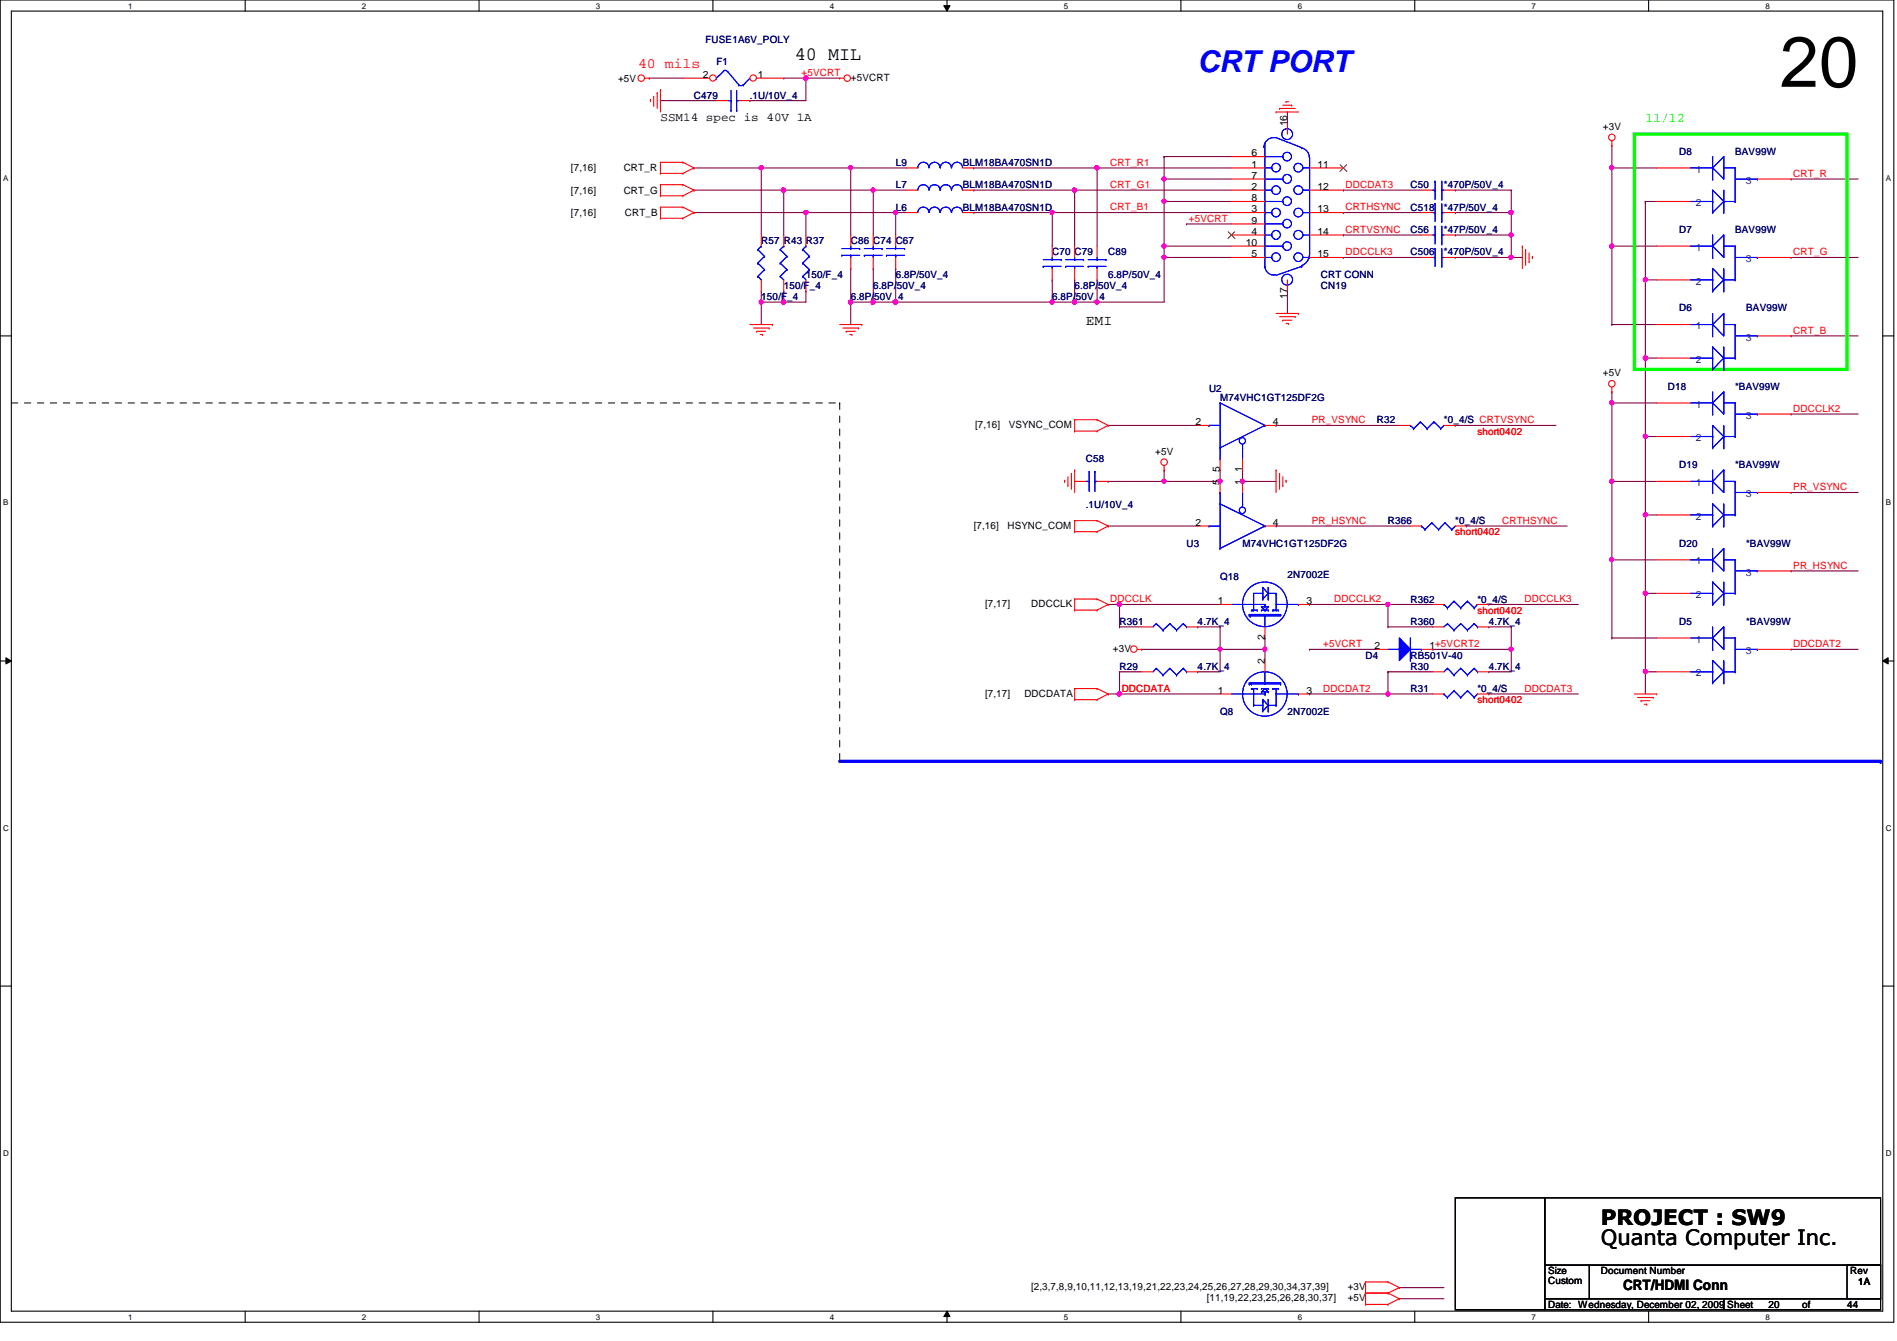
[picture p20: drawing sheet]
<svg xmlns="http://www.w3.org/2000/svg" width="297mm" height="210mm" viewBox="0 0 297 210" stroke-linecap="round" stroke-linejoin="round" font-family="sans-serif">
<defs><g id="words">
<text font-size="11.2" x="278.7" y="13.6">20</text>
<text font-size="4.7" fill="#00f" x="187.5" y="11.3">CRT PORT</text>
<g font-size="3.3">
<text x="250.7" y="191.7">PROJECT : SW9</text>
<text x="250.7" y="194.9">Quanta Computer Inc.</text>
</g>
<text font-size="3" x="124.5" y="9.4">40 MIL</text>
<text font-size="2.2" fill="#f00" x="99.9" y="10.6">40 mils</text>
<g font-size="2.2">
<text x="170" y="50.9">EMI</text>
<text x="254.2" y="201.8">CRT/HDMI Conn</text>
</g>
<text font-size="2.1" fill="#0f0" x="257.6" y="19.1">11/12</text>
<text font-size="1.9" x="103.4" y="19">SSM14 spec is 40V 1A</text>
<g font-size="1.6" fill="#000080">
<text x="110.4" y="6.7">FUSE1A6V_POLY</text>
<text x="112.2" y="10.2">F1</text>
<text x="108.7" y="15.5">C479</text>
<text x="117.4" y="15.5">.1U/10V_4</text>
<text x="140.2" y="29.5">L7</text>
<text x="140.2" y="26">L9</text>
<text x="150.7" y="29.5">BLM18BA470SN1D</text>
<text x="150.7" y="26">BLM18BA470SN1D</text>
<text x="220.8" y="29.5">C50</text>
<text x="226.1" y="29.5">*470P/50V_4</text>
<text x="262.9" y="24.2">D8</text>
<text x="271.7" y="24.2">BAV99W</text>
<text x="140.2" y="33">L6</text>
<text x="150.7" y="33">BLM18BA470SN1D</text>
<text x="220.8" y="33">C518</text>
<text x="226.1" y="33">*47P/50V_4</text>
<text x="119.2" y="38.2">R57 R43 R37</text>
<text x="133.2" y="38.2">C86 C74 C67</text>
<text x="164.8" y="40">C70 C79</text>
<text x="173.5" y="40">C89</text>
<text x="220.8" y="36.5">C56</text>
<text x="220.8" y="40">C506</text>
<text x="226.1" y="36.5">*47P/50V_4</text>
<text x="226.1" y="40">*470P/50V_4</text>
<text x="262.9" y="36.5">D7</text>
<text x="271.7" y="36.5">BAV99W</text>
<text x="119.2" y="47">150/F_4</text>
<text x="122.7" y="45.3">150/F_4</text>
<text x="126.2" y="43.5">150/F_4</text>
<text x="133.2" y="47">6.8P/50V_4</text>
<text x="136.7" y="45.3">6.8P/50V_4</text>
<text x="140.2" y="43.5">6.8P/50V_4</text>
<text x="164.8" y="47">6.8P/50V_4</text>
<text x="168.3" y="45.3">6.8P/50V_4</text>
<text x="173.5" y="43.5">6.8P/50V_4</text>
<text x="206.8" y="45.3">CN19</text>
<text x="206.8" y="43.5">CRT CONN</text>
<text x="262.9" y="48.7">D6</text>
<text x="273.4" y="48.7">BAV99W</text>
<text x="189.3" y="61.3">U2</text>
<text x="191" y="62.8">M74VHC1GT125DF2G</text>
<text x="261.2" y="61">D18</text>
<text x="271.7" y="61">*BAV99W</text>
<text x="215.6" y="66.3">R32</text>
<text x="226.1" y="66.3">*0_4/S CRTVSYNC</text>
<text x="170" y="72.4">C58</text>
<text x="262.9" y="73.3">D19</text>
<text x="271.7" y="73.3">*BAV99W</text>
<text x="170" y="79.6">.1U/10V_4</text>
<text x="217.3" y="82">R366</text>
<text x="227.9" y="82">*0_4/S</text>
<text x="185.8" y="85.6">U3</text>
<text x="194.6" y="85.6">M74VHC1GT125DF2G</text>
<text x="262.9" y="85.6">D20</text>
<text x="273.4" y="85.6">*BAV99W</text>
<text x="191" y="90.8">Q18</text>
<text x="201.6" y="90.5">2N7002E</text>
<text x="220.8" y="94.3">R362</text>
<text x="231.3" y="94.3">*0_4/S</text>
<text x="175.3" y="97.8">R361</text>
<text x="187.5" y="97.8">4.7K_4</text>
<text x="220.8" y="97.8">R360</text>
<text x="233.1" y="97.8">4.7K_4</text>
<text x="262.9" y="97.8">D5</text>
<text x="273.4" y="97.8">*BAV99W</text>
<text x="175.3" y="104.8">R29</text>
<text x="187.5" y="104.8">4.7K_4</text>
<text x="213.8" y="103.1">D4</text>
<text x="220.8" y="104.8">R30</text>
<text x="220.8" y="103.1">RB501V-40</text>
<text x="233.1" y="104.8">4.7K_4</text>
<text x="191" y="111.8">Q8</text>
<text x="201.6" y="111.8">2N7002E</text>
<text x="220.8" y="108.3">R31</text>
<text x="231.3" y="108.3">*0_4/S</text>
</g>
<g font-size="1.6" fill="#f00">
<text x="125.5" y="11.9">+5VCRT</text>
<text x="173.9" y="26">CRT_R1</text>
<text x="173.9" y="29.4">CRT_G1</text>
<text x="210.7" y="29.4">DDCDAT3</text>
<text x="280.8" y="27.7">CRT_R</text>
<text x="173.9" y="32.9">CRT_B1</text>
<text x="186.1" y="34.7">+5VCRT</text>
<text x="210.7" y="32.9">CRTHSYNC</text>
<text x="210.7" y="40">DDCCLK3</text>
<text x="210.7" y="36.4">CRTVSYNC</text>
<text x="280.8" y="40">CRT_G</text>
<text x="280.8" y="52.2">CRT_B</text>
<text x="280.8" y="64.5">DDCCLK2</text>
<text x="205.4" y="66.3">PR_VSYNC</text>
<text x="231.3" y="68">short0402</text>
<text x="280.8" y="76.8">PR_VSYNC</text>
<text x="205.4" y="82">PR_HSYNC</text>
<text x="227.9" y="83.8">short0402</text>
<text x="235.2" y="82">CRTHSYNC</text>
<text x="280.8" y="89">PR_HSYNC</text>
<text x="173.9" y="94.3">DDCCLK</text>
<text x="208.9" y="94.3">DDCCLK2</text>
<text x="238.7" y="94.3">DDCCLK3</text>
<text x="207.2" y="101.3">+5VCRT</text>
<text x="231.3" y="96.1">short0402</text>
<text x="280.8" y="101.3">DDCDAT2</text>
<text x="175.6" y="108.3">DDCDATA</text>
<text x="207.2" y="108.3">DDCDAT2</text>
<text x="231.3" y="110.1">short0402</text>
<text x="238.7" y="108.3">DDCDAT3</text>
</g>
<g font-size="1.6">
<text x="96.8" y="12.8">+5V</text>
<text x="110.1" y="12.2">2</text>
<text x="118.7" y="12.2">1</text>
<text x="133.2" y="12.7">+5VCRT</text>
<text x="201.5" y="19.8" transform="rotate(-90 201.5 19.8)">16</text>
<text x="251" y="20.4">+3V</text>
<text x="89.4" y="26.8">[7,16]</text>
<text x="97.7" y="26.8">CRT_R</text>
<text x="196" y="26.2">1</text>
<text x="196" y="29.7">2</text>
<text x="196" y="24.5">6</text>
<text x="196" y="28">7</text>
<text x="206.3" y="29.7">12</text>
<text x="206.3" y="26.2">11</text>
<text x="89.4" y="30.4">[7,16]</text>
<text x="89.4" y="33.9">[7,16]</text>
<text x="97.7" y="30.4">CRT_G</text>
<text x="97.8" y="33.9">CRT_B</text>
<text x="196" y="33.2">3</text>
<text x="196" y="31.5">8</text>
<text x="196" y="35">9</text>
<text x="206.3" y="33.2">13</text>
<text x="195.1" y="38.5">10</text>
<text x="196" y="36.7">4</text>
<text x="196" y="40.3">5</text>
<text x="206.3" y="40.3">15</text>
<text x="206.3" y="36.7">14</text>
<text x="201.5" y="46.8" transform="rotate(-90 201.5 46.8)">17</text>
<text x="251" y="58.9">+5V</text>
<text x="152.7" y="67">[7,16]</text>
<text x="157.9" y="67">VSYNC_COM</text>
<text x="180.9" y="71.2">+5V</text>
<text x="187.2" y="66.5">2</text>
<text x="199.3" y="66.5">4</text>
<text x="191" y="75.9" transform="rotate(-90 191 75.9)">5</text>
<text x="191" y="74" transform="rotate(-90 191 74)">5</text>
<text x="194.5" y="75.9" transform="rotate(-90 194.5 75.9)">1</text>
<text x="194.5" y="74" transform="rotate(-90 194.5 74)">1</text>
<text x="152.5" y="82.8">[7,16]</text>
<text x="157.8" y="82.8">HSYNC_COM</text>
<text x="187.2" y="82.3">2</text>
<text x="199.3" y="82.3">4</text>
<text x="154.3" y="95">[7,17]</text>
<text x="161.5" y="95">DDCCLK</text>
<text x="190.7" y="94.6">1</text>
<text x="204.6" y="94.6">3</text>
<text x="198" y="100.2" transform="rotate(-90 198 100.2)">2</text>
<text x="215.2" y="101.6">2</text>
<text x="223.8" y="101.6">1+5VCRT2</text>
<text x="174.2" y="102">+3V</text>
<text x="198" y="103.9" transform="rotate(-90 198 103.9)">2</text>
<text x="154.3" y="109.1">[7,17]</text>
<text x="160.4" y="109.1">DDCDATA</text>
<text x="190.7" y="108.6">1</text>
<text x="204.6" y="108.6">3</text>
<text x="161.5" y="201.9">[2,3,7,8,9,10,11,12,13,19,21,22,23,24,25,26,27,28,29,30,34,37,39]</text>
<text x="189" y="203.7">[11,19,22,23,25,26,28,30,37]</text>
<text x="211" y="201.9">+3V</text>
<text x="211" y="203.7">+5V</text>
<text x="242.4" y="199.5">Size</text>
<text x="242.4" y="201">Custom</text>
<text x="250.7" y="199.5">Document Number</text>
<text x="289.7" y="199.5">Rev</text>
<text x="291" y="201.2">1A</text>
<text x="242.4" y="204.7">Date: Wednesday, December 02, 2009 Sheet</text>
<text x="276.9" y="204.7">20</text>
<text x="282.2" y="204.7">of</text>
<text x="289.2" y="204.7">44</text>
</g>
<g font-size="1.6" fill="#004080">
<text x="265.6" y="27">1</text>
<text x="273.4" y="28.7">3</text>
<text x="265.6" y="32.3">2</text>
<text x="265.6" y="39.2">1</text>
<text x="273.4" y="41">3</text>
<text x="265.6" y="44.5">2</text>
<text x="265.6" y="51.5">1</text>
<text x="273.4" y="53.3">3</text>
<text x="265.6" y="56.8">2</text>
<text x="265.6" y="63.8">1</text>
<text x="273.4" y="65.5">3</text>
<text x="265.6" y="69">2</text>
<text x="265.6" y="76.1">1</text>
<text x="273.4" y="77.8">3</text>
<text x="265.6" y="81.3">2</text>
<text x="265.6" y="88.3">1</text>
<text x="265.6" y="93.6">2</text>
<text x="273.4" y="90.1">3</text>
<text x="265.6" y="100.6">1</text>
<text x="265.6" y="105.9">2</text>
<text x="273.4" y="102.4">3</text>
</g>
<g font-size="1.3">
<text x="20.1" y="1.4">1</text>
<text x="56.7" y="1.4">2</text>
<text x="93.3" y="1.4">3</text>
<text x="129.9" y="1.4">4</text>
<text x="166.6" y="1.4">5</text>
<text x="203.2" y="1.4">6</text>
<text x="239.8" y="1.4">7</text>
<text x="276.4" y="1.4">8</text>
<text x=".5" y="28.3">A</text>
<text x="295.3" y="28.3">A</text>
<text x=".5" y="79.1">B</text>
<text x="295.3" y="79.1">B</text>
<text x=".5" y="130">C</text>
<text x="295.3" y="130">C</text>
<text x=".5" y="180.9">D</text>
<text x="295.3" y="180.9">D</text>
<text x="20.1" y="206.6">1</text>
<text x="56.7" y="206.6">2</text>
<text x="93.3" y="206.6">3</text>
<text x="129.9" y="206.6">4</text>
<text x="166.6" y="206.6">5</text>
<text x="203.2" y="206.6">6</text>
<text x="239.8" y="206.6">7</text>
<text x="276.4" y="206.6">8</text>
</g>
</g></defs>
<path d="M0 0h296.5v207h-296.5zM1.8 1.7h293v203.5h-293z" fill="none" stroke="#000" stroke-width=".17"/>
<g fill="#fff">
<path d="M20.1 .2h.6v1.4h-.6z"/>
<path d="M20.1 205.4h.6v1.4h-.6z"/>
</g>
<path d="M38.4 0v1.7M38.4 205.2v1.8" fill="none" stroke="#000" stroke-width=".17"/>
<g fill="#fff">
<path d="M56.7 .2h.7v1.4h-.7z"/>
<path d="M56.7 205.4h.7v1.4h-.7z"/>
</g>
<path d="M75 0v1.7M75 205.2v1.8" fill="none" stroke="#000" stroke-width=".17"/>
<g fill="#fff">
<path d="M93.3 .2h.7v1.4h-.7z"/>
<path d="M93.3 205.4h.7v1.4h-.7z"/>
</g>
<path d="M111.6 0v1.7M111.6 205.2v1.8" fill="none" stroke="#000" stroke-width=".17"/>
<g fill="#fff">
<path d="M129.9 .2h.7v1.4h-.7z"/>
<path d="M129.9 205.4h.7v1.4h-.7z"/>
</g>
<path d="M148.3 0v1.7M148.3 205.2v1.8" fill="none" stroke="#000" stroke-width=".17"/>
<path d="M147.8 .9h1l-.5 .8zM148.3 205.2l.5 .9h-1z" fill="#000"/>
<path d="M147.8 .9h1l-.5 .8zM148.3 205.2l.5 .9h-1z" fill="none" stroke="#000" stroke-width=".16"/>
<g fill="#fff">
<path d="M166.6 .2h.7v1.4h-.7z"/>
<path d="M166.6 205.4h.7v1.4h-.7z"/>
</g>
<path d="M184.9 0v1.7M184.9 205.2v1.8" fill="none" stroke="#000" stroke-width=".17"/>
<g fill="#fff">
<path d="M203.2 .2h.7v1.4h-.7z"/>
<path d="M203.2 205.4h.7v1.4h-.7z"/>
</g>
<path d="M221.5 0v1.7M221.5 205.2v1.8" fill="none" stroke="#000" stroke-width=".17"/>
<g fill="#fff">
<path d="M239.8 .2h.7v1.4h-.7z"/>
<path d="M239.8 205.4h.7v1.4h-.7z"/>
</g>
<path d="M258.1 0v1.7M258.1 205.2v1.8" fill="none" stroke="#000" stroke-width=".17"/>
<g fill="#fff">
<path d="M276.4 .2h.7v1.4h-.7z"/>
<path d="M276.4 205.4h.7v1.4h-.7z"/>
<path d="M.5 27.1h.8v1.4h-.8z"/>
<path d="M295.3 27.1h.8v1.4h-.8z"/>
<path d="M.5 78h.8v1.4h-.8z"/>
<path d="M295.3 78h.8v1.4h-.8z"/>
</g>
<path d="M0 52.6h1.8M294.8 52.6h1.7" fill="none" stroke="#000" stroke-width=".17"/>
<g fill="#fff">
<path d="M.5 128.9h.9v1.4h-.9z"/>
<path d="M295.3 128.9h.9v1.4h-.9z"/>
</g>
<path d="M0 103.5h1.8M294.8 103.5h1.7" fill="none" stroke="#000" stroke-width=".17"/>
<path d="M.9 103l.9 .5-.9 .4zM294.8 103.5l.9-.5v.9z" fill="#000"/>
<path d="M.9 103l.9 .5-.9 .4zM294.8 103.5l.9-.5v.9z" fill="none" stroke="#000" stroke-width=".16"/>
<g fill="#fff">
<path d="M.5 179.7h.9v1.4h-.9z"/>
<path d="M295.3 179.7h.9v1.4h-.9z"/>
</g>
<path d="M0 154.3h1.8M294.8 154.3h1.7" fill="none" stroke="#000" stroke-width=".17"/>
<path d="M217.3 108.6h.1M217.3 108.6h7.1" fill="none" stroke="#800040" stroke-width=".17"/>
<circle cx="217.3" cy="108.6" r=".33" fill="#f0f"/>
<circle cx="217.3" cy="108.6" r=".33" fill="none" stroke="#f0f" stroke-width=".17"/>
<path d="M140.2 33.3h.1M140.2 33.3v3.5M136.7 42h.1M136.7 42v5.3M182.3 73.6h.1M182.3 75.4h.1M182.3 73.6v1.8M182.3 75.4h8.7" fill="none" stroke="#800040" stroke-width=".17"/>
<circle cx="191" cy="75.3" r=".32" fill="#f0f"/>
<circle cx="191" cy="75.3" r=".32" fill="none" stroke="#f0f" stroke-width=".17"/>
<circle cx="182.3" cy="75.3" r=".32" fill="#f0f"/>
<circle cx="182.3" cy="75.3" r=".32" fill="none" stroke="#f0f" stroke-width=".17"/>
<g fill="none" stroke="#800040" stroke-width=".17">
<path d="M119.2 26.3h.1M119.2 26.3v10.5M122.7 29.8h.1M122.7 29.8v7M126.2 33.3h.1M126.2 33.3v3.5M133.2 26.3h.1M133.2 26.3v10.5M136.7 29.8h.1M136.7 29.8v7M152.5 26.3h.1M152.5 26.3h19.3"/>
<path d="M171.8 26.3h.1M171.8 26.3v12.2M119.2 45.6h.1M119.2 47.3h.1M119.2 45.6v5.2M133.2 47.3h.1M133.2 47.3v3.5M140.2 42h.1M140.2 42v5.3M194.6 75.4h.1M194.6 75.4h5.2M198.1 99.9h.1"/>
<path d="M198.1 99.9v1.7M178.8 101.6h.1M178.8 101.6h12.2M224.4 101.6h.1M224.4 101.6h12.2"/>
</g>
<circle cx="194.5" cy="75.3" r=".32" fill="#f0f"/>
<circle cx="194.5" cy="75.3" r=".32" fill="none" stroke="#f0f" stroke-width=".17"/>
<path d="M152.5 29.8h.1M152.5 33.3h.1M152.5 29.8h15.8M152.5 33.3h12.3M164.8 33.3h.1M164.8 33.3v5.2M168.3 29.8h.1M168.3 29.8v8.7M140.2 47.3h.1M164.8 43.8h.1M164.8 43.8v3.5h-24.6" fill="none" stroke="#800040" stroke-width=".17"/>
<circle cx="140.2" cy="47.3" r=".34" fill="#f0f"/>
<circle cx="140.2" cy="47.3" r=".34" fill="none" stroke="#f0f" stroke-width=".17"/>
<path d="M164.8 47.3h.1M168.3 43.8h.1M168.3 43.8v3.5h-3.5" fill="none" stroke="#800040" stroke-width=".17"/>
<circle cx="164.7" cy="47.3" r=".33" fill="#f0f"/>
<circle cx="164.7" cy="47.3" r=".33" fill="none" stroke="#f0f" stroke-width=".17"/>
<path d="M236.6 29.8h.1M236.6 33.3h.1M236.6 29.8v7" fill="none" stroke="#800040" stroke-width=".17"/>
<circle cx="236.6" cy="36.8" r=".33" fill="#f0f"/>
<circle cx="236.6" cy="36.8" r=".33" fill="none" stroke="#f0f" stroke-width=".17"/>
<circle cx="236.6" cy="33.2" r=".33" fill="#f0f"/>
<circle cx="236.6" cy="33.2" r=".33" fill="none" stroke="#f0f" stroke-width=".17"/>
<path d="M171.8 43.8h.1M171.8 43.8v3.5" fill="none" stroke="#800040" stroke-width=".17"/>
<circle cx="171.7" cy="47.3" r=".33" fill="#f0f"/>
<circle cx="171.7" cy="47.3" r=".33" fill="none" stroke="#f0f" stroke-width=".17"/>
<path d="M227.9 36.8h.1M227.9 36.8h8.7M191 101.6h.1M191 101.6h7.1" fill="none" stroke="#800040" stroke-width=".17"/>
<circle cx="198" cy="101.6" r=".32" fill="#f0f"/>
<circle cx="198" cy="101.6" r=".32" fill="none" stroke="#f0f" stroke-width=".17"/>
<circle cx="191" cy="101.6" r=".32" fill="#f0f"/>
<circle cx="191" cy="101.6" r=".32" fill="none" stroke="#f0f" stroke-width=".17"/>
<path d="M236.6 40.3h.1M236.6 40.3h1.8" fill="none" stroke="#800040" stroke-width=".17"/>
<circle cx="236.6" cy="40.3" r=".33" fill="#f0f"/>
<circle cx="236.6" cy="40.3" r=".33" fill="none" stroke="#f0f" stroke-width=".17"/>
<path d="M171.8 26.3h.1M171.8 26.3h21" fill="none" stroke="#800040" stroke-width=".17"/>
<circle cx="171.7" cy="26.2" r=".33" fill="#f0f"/>
<circle cx="171.7" cy="26.2" r=".33" fill="none" stroke="#f0f" stroke-width=".17"/>
<g fill="none" stroke="#800040" stroke-width=".17">
<path d="M108.7 26.3h.1M108.7 26.3h10.5M182.3 28h.1M182.3 28v3.5M210.4 33.3h.1M210.4 33.3h12.2M171.8 47.3h.1M182.3 40.3h.1M182.3 40.3v7h-10.5M201.6 45.6h.1M201.6 45.6v3.5M173.5 66.6h.1"/>
<path d="M173.5 66.6h14M199.8 66.6h.1M199.8 66.6h19.3M227.9 66.6h.1M227.9 66.6h15.7M173.5 82.3h.1M173.5 82.3h14M199.8 82.3h.1M199.8 82.3h21"/>
</g>
<circle cx="182.3" cy="28" r=".32" fill="#f0f"/>
<circle cx="182.3" cy="28" r=".32" fill="none" stroke="#f0f" stroke-width=".17"/>
<path d="M119.2 26.3h.1M119.2 26.3h14" fill="none" stroke="#800040" stroke-width=".17"/>
<circle cx="133.2" cy="26.2" r=".33" fill="#f0f"/>
<circle cx="133.2" cy="26.2" r=".33" fill="none" stroke="#f0f" stroke-width=".17"/>
<circle cx="119.2" cy="26.2" r=".33" fill="#f0f"/>
<circle cx="119.2" cy="26.2" r=".33" fill="none" stroke="#f0f" stroke-width=".17"/>
<path d="M122.7 29.8h.1M122.7 29.8h14" fill="none" stroke="#800040" stroke-width=".17"/>
<circle cx="136.7" cy="29.8" r=".33" fill="#f0f"/>
<circle cx="136.7" cy="29.8" r=".33" fill="none" stroke="#f0f" stroke-width=".17"/>
<circle cx="122.7" cy="29.8" r=".34" fill="#f0f"/>
<circle cx="122.7" cy="29.8" r=".34" fill="none" stroke="#f0f" stroke-width=".17"/>
<path d="M126.2 33.3h.1M126.2 33.3h14" fill="none" stroke="#800040" stroke-width=".17"/>
<circle cx="140.2" cy="33.2" r=".33" fill="#f0f"/>
<circle cx="140.2" cy="33.2" r=".33" fill="none" stroke="#f0f" stroke-width=".17"/>
<circle cx="126.2" cy="33.2" r=".33" fill="#f0f"/>
<circle cx="126.2" cy="33.2" r=".33" fill="none" stroke="#f0f" stroke-width=".17"/>
<path d="M119.2 47.3h.1M122.7 45.6h.1M122.7 45.6v1.7h-3.5" fill="none" stroke="#800040" stroke-width=".17"/>
<circle cx="119.2" cy="47.3" r=".33" fill="#f0f"/>
<circle cx="119.2" cy="47.3" r=".33" fill="none" stroke="#f0f" stroke-width=".17"/>
<path d="M122.7 47.3h.1M126.2 45.6h.1M126.2 45.6v1.7h-3.5M227.9 40.3h.1M227.9 40.3h8.7" fill="none" stroke="#800040" stroke-width=".17"/>
<circle cx="122.7" cy="47.3" r=".34" fill="#f0f"/>
<circle cx="122.7" cy="47.3" r=".34" fill="none" stroke="#f0f" stroke-width=".17"/>
<path d="M133.2 47.3h.1M133.2 47.3h3.5M173.5 75.4h.1M173.5 75.4h8.8M198.1 101.6h.1M198.1 101.6v1.8" fill="none" stroke="#800040" stroke-width=".17"/>
<circle cx="136.7" cy="47.3" r=".33" fill="#f0f"/>
<circle cx="136.7" cy="47.3" r=".33" fill="none" stroke="#f0f" stroke-width=".17"/>
<circle cx="133.2" cy="47.3" r=".33" fill="#f0f"/>
<circle cx="133.2" cy="47.3" r=".33" fill="none" stroke="#f0f" stroke-width=".17"/>
<path d="M182.3 31.5h.1M182.3 31.5v7" fill="none" stroke="#800040" stroke-width=".17"/>
<circle cx="182.3" cy="31.5" r=".32" fill="#f0f"/>
<circle cx="182.3" cy="31.5" r=".32" fill="none" stroke="#f0f" stroke-width=".17"/>
<g fill="none" stroke="#800040" stroke-width=".17">
<path d="M108.7 33.3h.1M108.7 29.8h.1M108.7 33.3h17.5M108.7 29.8h14M182.3 31.5h.1M182.3 24.5h.1M182.3 28h.1M182.3 31.5h10.5M182.3 24.5h10.5M182.3 24.5v3.5M182.3 28h10.5M185.8 35.1h.1"/>
<path d="M185.8 35.1h7M133.2 42h.1M133.2 42v5.3M182.3 40.3h.1M182.3 40.3h10.5M210.4 40.3h.1M210.4 40.3h12.2"/>
</g>
<circle cx="182.3" cy="40.3" r=".32" fill="#f0f"/>
<circle cx="182.3" cy="40.3" r=".32" fill="none" stroke="#f0f" stroke-width=".17"/>
<path d="M201.6 17.5h.1M201.6 17.5v1.8M182.3 38.5h.1M182.3 38.5h10.5M136.7 47.3h.1M136.7 47.3h3.5" fill="none" stroke="#800040" stroke-width=".17"/>
<circle cx="140.2" cy="47.3" r=".34" fill="#f0f"/>
<circle cx="140.2" cy="47.3" r=".34" fill="none" stroke="#f0f" stroke-width=".17"/>
<circle cx="136.7" cy="47.3" r=".33" fill="#f0f"/>
<circle cx="136.7" cy="47.3" r=".33" fill="none" stroke="#f0f" stroke-width=".17"/>
<g fill="none" stroke="#800040" stroke-width=".17">
<path d="M101.7 12.2h.1M101.7 12.2h5.2M133.2 26.3h.1M133.2 26.3h8.8M136.7 29.8h.1M136.7 29.8h5.3M140.2 33.3h.1M140.2 33.3h1.8M182.3 38.5h.1M182.3 38.5v1.8M210.4 36.8h.1M210.4 29.8h.1"/>
<path d="M210.4 36.8h12.2M210.4 29.8h12.2M227.9 29.8h.1M227.9 33.3h.1M227.9 29.8h8.7M227.9 33.3h8.7M236.6 36.8h.1M236.6 36.8v3.5M191 73.6h.1M191 73.6v1.8M194.6 73.6h.1M194.6 73.6v1.8"/>
<path d="M175.3 94.6h.1M175.3 94.6h15.7M229.6 82.3h.1M229.6 82.3h15.8M233.1 94.6h.1M233.1 94.6h14M175.3 108.6h.1M175.3 108.6h15.7M205.1 101.6h.1M205.1 101.6h10.5"/>
</g>
<circle cx="182.2" cy="38.5" r=".33" fill="#f0f"/>
<circle cx="182.2" cy="38.5" r=".33" fill="none" stroke="#f0f" stroke-width=".17"/>
<path d="M168.3 29.8h.1M168.3 29.8h24.5" fill="none" stroke="#800040" stroke-width=".17"/>
<circle cx="168.2" cy="29.8" r=".33" fill="#f0f"/>
<circle cx="168.2" cy="29.8" r=".33" fill="none" stroke="#f0f" stroke-width=".17"/>
<path d="M164.8 33.3h.1M164.8 33.3h28" fill="none" stroke="#800040" stroke-width=".17"/>
<circle cx="164.7" cy="33.2" r=".32" fill="#f0f"/>
<circle cx="164.7" cy="33.2" r=".32" fill="none" stroke="#f0f" stroke-width=".17"/>
<path d="M217.3 94.6h.1M217.3 94.6h7.1" fill="none" stroke="#800040" stroke-width=".17"/>
<circle cx="217.3" cy="94.6" r=".32" fill="#f0f"/>
<circle cx="217.3" cy="94.6" r=".32" fill="none" stroke="#f0f" stroke-width=".17"/>
<path d="M168.3 47.3h.1M168.3 47.3h3.5M233.1 108.6h.1M233.1 108.6h14" fill="none" stroke="#800040" stroke-width=".17"/>
<circle cx="168.2" cy="47.3" r=".33" fill="#f0f"/>
<circle cx="168.2" cy="47.3" r=".33" fill="none" stroke="#f0f" stroke-width=".17"/>
<path d="M257.6 43.8h.1M257.6 43.8v12.2" fill="none" stroke="#800040" stroke-width=".17"/>
<circle cx="257.6" cy="43.8" r=".34" fill="#f0f"/>
<circle cx="257.6" cy="43.8" r=".34" fill="none" stroke="#f0f" stroke-width=".17"/>
<path d="M252.4 75.4h.1M252.4 75.4v12.2M257.6 80.6h.1M257.6 92.9h.1M257.6 80.6h1.8M257.6 92.9h1.8" fill="none" stroke="#800040" stroke-width=".17"/>
<circle cx="252.4" cy="75.3" r=".32" fill="#f0f"/>
<circle cx="252.4" cy="75.3" r=".32" fill="none" stroke="#f0f" stroke-width=".17"/>
<path d="M257.6 92.9h.1M257.6 92.9v12.3" fill="none" stroke="#800040" stroke-width=".17"/>
<circle cx="257.6" cy="92.9" r=".33" fill="#f0f"/>
<circle cx="257.6" cy="92.9" r=".33" fill="none" stroke="#f0f" stroke-width=".17"/>
<path d="M257.6 80.6h.1M257.6 80.6v12.3" fill="none" stroke="#800040" stroke-width=".17"/>
<circle cx="257.6" cy="80.6" r=".33" fill="#f0f"/>
<circle cx="257.6" cy="80.6" r=".33" fill="none" stroke="#f0f" stroke-width=".17"/>
<path d="M252.4 26.3h.1M252.4 26.3v12.2" fill="none" stroke="#800040" stroke-width=".17"/>
<circle cx="252.4" cy="26.2" r=".33" fill="#f0f"/>
<circle cx="252.4" cy="26.2" r=".33" fill="none" stroke="#f0f" stroke-width=".17"/>
<path d="M252.4 63.1h.1M252.4 63.1v12.3" fill="none" stroke="#800040" stroke-width=".17"/>
<circle cx="252.4" cy="63.1" r=".32" fill="#f0f"/>
<circle cx="252.4" cy="63.1" r=".32" fill="none" stroke="#f0f" stroke-width=".17"/>
<path d="M257.6 68.3h.1M257.6 68.3v12.3" fill="none" stroke="#800040" stroke-width=".17"/>
<circle cx="257.6" cy="68.3" r=".33" fill="#f0f"/>
<circle cx="257.6" cy="68.3" r=".33" fill="none" stroke="#f0f" stroke-width=".17"/>
<path d="M257.6 56h.1M257.6 56v12.3" fill="none" stroke="#800040" stroke-width=".17"/>
<circle cx="257.6" cy="56" r=".34" fill="#f0f"/>
<circle cx="257.6" cy="56" r=".34" fill="none" stroke="#f0f" stroke-width=".17"/>
<path d="M252.4 99.9h.1M252.4 87.6h.1M252.4 99.9h7M252.4 87.6v12.3M257.6 105.2h.1M257.6 105.2h1.8" fill="none" stroke="#800040" stroke-width=".17"/>
<circle cx="252.4" cy="87.6" r=".33" fill="#f0f"/>
<circle cx="252.4" cy="87.6" r=".33" fill="none" stroke="#f0f" stroke-width=".17"/>
<g fill="none" stroke="#800040" stroke-width=".17">
<path d="M252.4 26.3h.1M252.4 22.8h.1M252.4 38.5h.1M252.4 26.3h7M252.4 22.8v3.5M252.4 38.5v12.3M252.4 38.5h7M280.5 28h.1M280.5 28h10.5M252.4 50.8h.1M252.4 50.8h7M257.6 56h.1"/>
<path d="M257.6 56h1.8M280.5 52.6h.1M280.5 40.3h.1M280.5 52.6h10.5M280.5 40.3h10.5"/>
</g>
<circle cx="252.4" cy="38.5" r=".33" fill="#f0f"/>
<circle cx="252.4" cy="38.5" r=".33" fill="none" stroke="#f0f" stroke-width=".17"/>
<path d="M257.6 31.5h.1M257.6 31.5h1.8M257.6 43.8h.1M257.6 43.8h1.8M257.6 105.2h.1M257.6 105.2v3.4" fill="none" stroke="#800040" stroke-width=".17"/>
<circle cx="257.6" cy="105.1" r=".34" fill="#f0f"/>
<circle cx="257.6" cy="105.1" r=".34" fill="none" stroke="#f0f" stroke-width=".17"/>
<g fill="none" stroke="#800040" stroke-width=".17">
<path d="M117.4 15.7h.1M117.4 15.7h8.8M126.2 12.2h.1M126.2 12.2h5.3M257.6 31.5h.1M257.6 31.5v12.3M252.4 75.4h.1M252.4 63.1h.1M252.4 61.3h.1M252.4 75.4h7M252.4 63.1h7M252.4 61.3v1.8"/>
<path d="M257.6 68.3h.1M257.6 68.3h1.8M280.5 64.8h.1M280.5 77.1h.1M280.5 64.8h10.5M280.5 77.1h10.5M252.4 87.6h.1M252.4 87.6h7M280.5 89.4h.1M280.5 89.4h10.5M280.5 101.6h.1M280.5 101.6h10.5"/>
</g>
<circle cx="126.2" cy="12.2" r=".34" fill="#f0f"/>
<circle cx="126.2" cy="12.2" r=".34" fill="none" stroke="#f0f" stroke-width=".17"/>
<path d="M103.4 15.7h.1M103.4 15.7h8.8M122.7 12.2h.1M122.7 12.2h3.5M126.2 12.2h.1M126.2 12.2v3.5M175.3 98.1h.1M175.3 94.6h.1M175.3 98.1h3.5M175.3 94.6v3.5" fill="none" stroke="#800040" stroke-width=".17"/>
<circle cx="175.3" cy="94.6" r=".33" fill="#f0f"/>
<circle cx="175.3" cy="94.6" r=".33" fill="none" stroke="#f0f" stroke-width=".17"/>
<path d="M173.5 94.6h.1M173.5 94.6h1.8M187.5 98.1h.1M187.5 98.1h3.5M191 98.1h.1M191 98.1v7.1h-3.5M175.3 105.2h.1M175.3 105.2v3.4M187.5 105.2h.1M191 101.6h.1" fill="none" stroke="#800040" stroke-width=".17"/>
<circle cx="175.3" cy="108.6" r=".34" fill="#f0f"/>
<circle cx="175.3" cy="108.6" r=".34" fill="none" stroke="#f0f" stroke-width=".17"/>
<path d="M205.1 94.6h.1M205.1 94.6h12.2M233.1 98.1h.1M233.1 98.1h3.5M236.6 98.1h.1M236.6 98.1v7.1h-3.5M173.5 108.6h.1M173.5 108.6h1.8M175.3 105.2h.1M175.3 105.2h3.5M233.1 105.2h.1M236.6 101.6h.1" fill="none" stroke="#800040" stroke-width=".17"/>
<circle cx="236.6" cy="101.6" r=".33" fill="#f0f"/>
<circle cx="236.6" cy="101.6" r=".33" fill="none" stroke="#f0f" stroke-width=".17"/>
<path d="M217.3 98.1h.1M217.3 94.6h.1M217.3 94.6v3.5M217.3 98.1h7.1M205.1 108.6h.1M217.3 105.2h.1M217.3 105.2h7.1M217.3 105.2v3.4h-12.2M219.1 203.3h.1M219.1 201.5h.1M219.1 203.3h7M219.1 201.5h7" fill="none" stroke="#800040" stroke-width=".17"/>
<g fill="none" stroke="#f00" stroke-width=".17">
<path d="M101 12.2h.7M101.7 12.2h.1M101.9 15.6h.1M101.9 15.6v.3M102.4 16.5h.1M102.4 15.1v1.4M102.9 14.5h.1M102.9 14.5v2.5M103.4 14h.1M103.4 14v3.5M131.5 12.2h.1M131.5 12.2h.7"/>
<path d="M199.8 17.5h.1M199.8 17.5h3.5M200.4 17h.1M200.4 17h2.4M200.9 16.5h1.4M201.4 15.9h.1M201.4 15.9h.4M202.3 16.5h.1M103.4 28.9h.1M103.4 30.6h.1M103.4 25.4h.1M103.4 27.1h.1"/>
<path d="M103.4 32.4h.1M103.4 34.2h.1M103.4 28.9h3.5M103.4 25.4v1.7M103.4 28.9v1.7M103.4 32.4v1.8M103.4 30.6h3.5M103.4 25.4h3.5M103.4 27.1h3.5M103.4 32.4h3.5M103.4 34.2h3.5M106.9 28.9h.1"/>
<path d="M106.9 30.6h.1M106.9 25.4h.1M106.9 27.1h.1M106.9 32.4h.1M106.9 34.2h.1M106.9 28.9l1.8 .9M106.9 25.4l1.8 .9M106.9 32.4l1.8 .9M108.7 29.8h.1M108.7 26.3h.1M108.7 33.3h.1M108.7 29.8l-1.8 .8"/>
<path d="M108.7 26.3l-1.8 .8M108.7 33.3l-1.8 .9M238.4 38.5h.1M238.4 38.5v3.5M238.9 39.1h.1M238.9 39.1v2.4M239.4 39.6v1.4M252.4 22.8h.1M252.4 22.1v.7M117.4 50.8h3.5M118 51.4h2.4M118.5 51.9h.1"/>
<path d="M118.5 51.9h1.4M119 52.4h.4M119.4 52.4h.1M120.4 51.4h.1M120.9 50.8h.1M131.5 50.8h3.5M132 51.4h2.4M132.5 51.9h.1M132.5 51.9h1.4M133.1 52.4h.3M133.4 52.4h.1M134.4 51.4h.1"/>
<path d="M135 50.8h.1M199.8 49.1h3.5M200.4 49.6h2.4M200.9 50.1h.1M200.9 50.1h1.4M201.4 50.6h.4M201.8 50.6h.1M202.8 49.6h.1M203.3 49.1h.1M239.4 41h.1M239.9 40.1h.1M239.9 40.1v.4"/>
<path d="M166.7 75.2h.1M166.7 75.2v.3M167.2 76h.1M167.2 74.6v1.4M167.8 74.1h.1M167.8 74.1v2.5M168.3 65.7h.1M168.3 67.5h.1M168.3 73.6h.1M168.3 65.7v1.8M168.3 73.6v3.5M168.3 67.5h3.5"/>
<path d="M168.3 65.7h3.5M171.8 67.5h.1M171.8 65.7h.1M171.8 65.7l1.7 .9M173.5 66.6h.1M173.5 66.6l-1.7 .9M182.3 73.6h.1M182.3 72.9v.7M199.8 73.6h.1M199.8 73.6v3.5M200.4 74.1h.1M200.4 74.1v2.5"/>
<path d="M200.9 76h.1M200.9 74.6v1.4M201.4 75.2h.1M201.4 75.2v.3M252.4 61.3h.1M252.4 60.6v.7M168.3 95.5h.1M168.3 93.8h.1M168.3 81.5h.1M168.3 83.2h.1M168.3 81.5v1.7M168.3 93.8v1.7"/>
<path d="M168.3 93.8h3.5M168.3 95.5h3.5M168.3 83.2h3.5M168.3 81.5h3.5M171.8 93.8h.1M171.8 95.5h.1M171.8 83.2h.1M171.8 81.5h.1M171.8 93.8l1.7 .8M171.8 81.5l1.7 .8M173.5 94.6h.1M173.5 82.3h.1"/>
<path d="M173.5 94.6l-1.7 .9M173.5 82.3l-1.7 .9M168.3 109.5h.1M168.3 107.8h.1M168.3 107.8h3.5M168.3 109.5h3.5M168.3 107.8v1.7M171.8 107.8h.1M171.8 109.5h.1M171.8 107.8l1.7 .8M173.5 108.6h.1M173.5 108.6l-1.7 .9"/>
<path d="M178.1 101.6h.7M178.8 101.6h.1M255.9 108.6h3.5M256.4 109.2h2.5M257 109.7h.1M257 109.7h1.4M257.5 110.2h.3M257.8 110.2h.1M258.9 109.2h.1M259.4 108.6h.1M213.8 200.7h.1M213.8 202.4h.1"/>
<path d="M213.8 204.2h.1M213.8 200.7h3.5M213.8 200.7v3.5M213.8 202.4h3.5M213.8 204.2h3.5M217.3 200.7h.1M217.3 202.4h.1M217.3 204.2h.1M217.3 200.7l1.8 .8M217.3 202.4l1.8 .9M219.1 201.5h.1M219.1 203.3h.1"/>
<path d="M219.1 201.5l-1.8 .9M219.1 203.3l-1.8 .9"/>
<circle cx="100.4" cy="12.2" r=".51"/>
<circle cx="132.7" cy="12.2" r=".51"/>
<circle cx="252.4" cy="21.5" r=".51"/>
<circle cx="182.3" cy="72.3" r=".51"/>
<circle cx="252.4" cy="60.1" r=".51"/>
<circle cx="177.5" cy="101.6" r=".51"/>
</g>
<path d="M227.9 187.5h14v17.5h-14zM241.9 187.5h52.6v10.5h-52.6zM241.9 198h7v5.3h-7zM248.9 198h45.6v5.3h-45.6zM289.2 198h5.3v5.3h-5.3zM241.9 203.3h28v1.7h-28zM269.9 203.3h24.6v1.7h-24.6z" fill="none" stroke="#000" stroke-width=".17"/>
<path d="M255.9 21h33.3v36.8h-33.3z" fill="none" stroke="#0f0" stroke-width=".51"/>
<path d="M131.5 119.2h163" fill="none" stroke="#00f" stroke-width=".51"/>
<circle cx="294.5" cy="119.2" r=".25" fill="#00f"/>
<path d="M1.8 63.1h129.7M131.5 63.1v56.1M131.5 63.1h.1M131.5 119.2h.1" fill="none" stroke="#000" stroke-width=".16" stroke-dasharray="1 1 1 1 1 1 1 1"/>
<g fill="none" stroke="#00f" stroke-width=".17">
<path d="M112.2 12.2h.1M113.9 11.2a.34 .34 0 0 0-.3-.2 .34 .34 0 0 0-.4 .2l-1 1M114 11.2l1.7 2.1M115.7 13.3h.1M116.4 13.3a.51 .51 0 0 1-.7 0M116.4 13.3h.1M117.4 12.2l-1 1.1M264.7 87.6h3.5M264.7 92.9h3.5M268.2 89.4h.1M268.2 94.6h.1M268.2 91.1h.1"/>
<path d="M268.2 87.6h.1M268.2 92.9h.1M268.2 85.9v3.5M268.2 91.1v3.5M268.2 91.1l1.7 1.8M269.9 94.6h.1M269.9 92.9h.1M269.9 85.9h.1M269.9 85.9v3.5l-1.7-1.8M269.9 91.1v3.5M269.9 92.9l-1.7 1.7M269.9 85.9l-1.7 1.7"/>
<path d="M269.9 87.6h1.8M269.9 92.9h1.8M271.7 87.6h.1M271.7 92.9h.1M271.7 87.6v5.3M271.7 89.4h3.5M275.2 89.4h.1M192.8 108.6h5.3M195.6 107.1h.1M195.6 106.9h.1M195.6 106.9h4.9v.2M195.6 107.1h4.9"/>
<path d="M195.6 106.9v.2M195.8 106.9h.1M196 107.1h.1M196 107.8h.1M196 107.8h.8M196.1 107.8h.1M196.3 110.4h.1M196.3 107.8h.1M196.3 110.4h1.4M196.3 107.8v2.6M196.8 107.8h.1M197.5 108.3h.1"/>
<path d="M197.5 107.8h.1M197.5 108.3h1.1M197.5 107.8h1.1M197.7 110.4h.1M197.7 111.3h.1M197.7 109.7h.1M197.7 109.5h.1M197.7 109.9h.1M197.7 108.1h.1M197.7 109.5v1.8M197.7 109.5l.9 .9M197.7 108.1l-.2 .2"/>
<path d="M198.1 108.6h.1M198.1 106.9h.1M198.1 107.8h.1M198.1 108.3h.1M198.1 105.2v1.7M198.1 108.3v.3M198.1 107.8l-.4 .3M198.1 107.8l.5 .5M198.6 110.4h.1M198.6 108.3h.1M198.6 107.8h.1M198.6 111.3h.1"/>
<path d="M198.6 109.5h.1M198.6 110.4h1.2M198.6 110.4l-.9 .9M198.6 109.5v1.8M199.3 107.8h.1M199.3 107.8h.8M199.5 107.8h.1M199.8 107.8h.1M199.8 110.4h.1M199.8 108.6h3.5M199.8 107.8v2.6M200.1 107.8h.1"/>
<path d="M200.5 107.1h.1M203.3 108.6h.1"/>
<circle cx="198.1" cy="108.6" r="3.5"/>
</g>
<path d="M259.4 87.6h5.3M259.4 92.9h5.3M275.2 89.4h5.3M191 108.6h1.8M198.1 103.4v1.8M203.3 108.6h1.8" fill="none" stroke="#f00" stroke-width=".17"/>
<circle cx="117.9" cy="12.2" r=".5" fill="#fff"/>
<g fill="none" stroke="#f00" stroke-width=".17">
<path d="M118.5 12.2h4.2"/>
<circle cx="117.9" cy="12.2" r=".5"/>
</g>
<circle cx="111.6" cy="12.2" r=".5" fill="#fff"/>
<g fill="none" stroke="#f00" stroke-width=".17">
<path d="M106.9 12.2h4.2M112.2 15.7h1.8M115.7 15.7h1.7M201.6 19.3v1.7M119.2 36.8v1.7M126.2 36.8v1.7M133.2 36.8v1.7M136.7 36.8v1.7M142 33.3h1.7M142 29.8h1.7M142 26.3h1.7M150.7 33.3h1.8"/>
<path d="M150.7 29.8h1.8M150.7 26.3h1.8M164.8 38.5v1.8M168.3 38.5v1.8M171.8 38.5v1.8M192.8 33.3h5.3M192.8 29.8h5.3M192.8 26.3h5.3M192.8 31.5h5.3M192.8 28h5.3M192.8 38.5h5.3M192.8 36.8h5.3"/>
<path d="M192.8 24.5h5.3M192.8 35.1h5.3M205.1 33.3h5.3M205.1 29.8h5.3M205.1 26.3h5.3M205.1 36.8h5.3M222.6 33.3h1.8M222.6 29.8h1.8M222.6 36.8h1.8M226.1 33.3h1.8M226.1 29.8h1.8M226.1 36.8h1.8"/>
<path d="M259.4 26.3h5.3M259.4 31.5h5.3M259.4 38.5h5.3M275.2 28h5.3M119.2 43.8v1.8M126.2 43.8v1.8M133.2 40.3v1.7M136.7 40.3v1.7M164.8 42v1.8M168.3 42v1.8M171.8 42v1.8M192.8 40.3h5.3"/>
<path d="M201.6 43.8v1.8M205.1 40.3h5.3M259.4 50.8h5.3M259.4 56h5.3M259.4 43.8h5.3M275.2 52.6h5.3M275.2 40.3h5.3M168.3 75.4h1.7M171.8 75.4h1.7M191 75.4v1.7M194.6 75.4v1.7M219.1 66.6h1.7"/>
<path d="M226.1 66.6h1.8M259.4 75.4h5.3M259.4 63.1h5.3M259.4 68.3h5.3M275.2 77.1h5.3M275.2 64.8h5.3M178.8 98.1h1.7M185.8 98.1h1.7M187.5 82.3h1.8M191 94.6h1.8M198.1 82.3h1.7M198.1 98.1v1.8"/>
<path d="M203.3 94.6h1.8M220.8 82.3h1.8M224.4 98.1h1.7M224.4 94.6h1.7M227.9 82.3h1.7M231.3 98.1h1.8M231.3 94.6h1.8M259.4 99.9h5.3M259.4 80.6h5.3M178.8 105.2h1.7M185.8 105.2h1.7M224.4 108.6h1.7"/>
<path d="M224.4 105.2h1.7M231.3 108.6h1.8M231.3 105.2h1.8M259.4 105.2h5.3M275.2 101.6h5.3"/>
<circle cx="111.6" cy="12.2" r=".5"/>
</g>
<g fill="none" stroke="#00f" stroke-width=".17">
<path d="M114 15.7h.5M114.5 17.3h.1M114.5 15.7h.1M114.5 14.2v3.1M115.4 15.7h.1M115.4 17.3h.1M115.4 15.7h.3M115.4 14.2v3.1M118.7 39.1h.1M118.7 39.1l1 1M119.2 38.5h.1M119.2 38.5l-.5 .6"/>
<path d="M125.7 39.1h.1M125.7 39.1l1 1M126.2 38.5h.1M126.2 38.5l-.5 .6M131.8 40h.1M131.8 40h2.8M131.8 38.9h2.8M133.2 38.9h.1M133.2 40h.1M133.2 38.5v.4M133.2 40v.3M134.6 38.9h.1"/>
<path d="M135.3 40h.1M135.3 40h2.8M135.3 38.9h2.8M136.7 38.9h.1M136.7 40h.1M136.7 38.5v.4M136.7 40v.3M138.1 38.9h.1M143.7 33.3a.87 .87 0 0 1 .9-.9 .87 .87 0 0 1 .9 .9M143.7 29.8a.87 .87 0 0 1 .9-.9 .87 .87 0 0 1 .9 .9M145.5 26.2a.87 .87 0 0 0-.9-.8 .87 .87 0 0 0-.9 .9M145.5 33.3a.85 .85 0 0 1 .8-.9 .85 .85 0 0 1 .9 .9"/>
<path d="M145.5 29.8a.85 .85 0 0 1 .8-.9 .85 .85 0 0 1 .9 .9M147.2 26.2a.85 .85 0 0 0-.9-.8 .85 .85 0 0 0-.8 .9M147.2 33.3a.87 .87 0 0 1 .9-.9 .87 .87 0 0 1 .9 .9M147.2 29.8a.87 .87 0 0 1 .9-.9 .87 .87 0 0 1 .9 .9M149 26.2a.87 .87 0 0 0-.9-.8 .87 .87 0 0 0-.9 .9M149 33.3a.85 .85 0 0 1 .9-.9 .85 .85 0 0 1 .8 .9M149 29.8a.85 .85 0 0 1 .9-.9 .85 .85 0 0 1 .8 .9M150.7 26.2a.85 .85 0 0 0-.9-.8 .85 .85 0 0 0-.8 .9M198.1 26.3h1M198.1 31.5h2.8M198.1 28h2.8M198.1 29.8h1"/>
<path d="M198.1 38.5h2.8M198.1 22.4v19.3M198.1 33.3h1M198.1 24.5h2.8M198.1 36.8h1M198.1 35.1h2.8M199.1 26.3h.1M199.1 29.8h.1M199.1 33.3h.1M199.1 36.8h.1M199.8 21.5a1.6 1.6 0 0 0-1.9 1.6M199.8 21.5l4 1.6"/>
<path d="M200.9 24.5h.1M200.9 28h.1M200.9 31.5h.1M200.9 38.5h.1M200.9 35.1h.1M203.8 23.2a1.5 1.5 0 0 1 1.2 1.5M203.8 23.1h.1M204 36.8h.1M204 26.3h.1M204 26.3h1.1M204 29.8h1.1M204 33.3h1.1"/>
<path d="M204 36.8h1.1M205 40a1.84 1.84 0 0 1-1.2 1.6M205.1 33.3h.1M205.1 29.8h.1M205.1 24.7h.1M205.1 24.7v15.3M224.4 29.8h.3M224.4 33.3h.3M224.4 36.8h.3M224.7 29.8h.1M224.7 28.4h.1M224.7 33.3h.1"/>
<path d="M224.7 31.9h.1M224.7 36.8h.1M224.7 35.4h.1M224.7 28.4v2.8M224.7 31.9v2.8M224.7 35.4v2.8M225.8 31.2h.1M225.8 29.8h.1M225.8 34.7h.1M225.8 33.3h.1M225.8 38.2h.1M225.8 36.8h.1"/>
<path d="M225.8 29.8h.3M225.8 28.4v2.8M225.8 31.9v2.8M225.8 35.4v2.8M225.8 33.3h.3M225.8 36.8h.3M264.7 26.3h3.5M264.7 31.5h3.5M264.7 38.5h3.5M268.2 28h.1M268.2 33.3h.1M268.2 29.8h.1"/>
<path d="M268.2 26.3h.1M268.2 31.5h.1M268.2 38.5h.1M268.2 24.5v3.5M268.2 29.8v3.5M268.2 36.8v3.5M268.2 29.8l1.7 1.7M269.9 33.3h.1M269.9 31.5h.1M269.9 24.5h.1M269.9 36.8h.1M269.9 24.5v3.5l-1.7-1.7"/>
<path d="M269.9 29.8v3.5M269.9 36.8v3.5l-1.7-1.8M269.9 31.5l-1.7 1.8M269.9 24.5l-1.7 1.8M269.9 26.3h1.8M269.9 31.5h1.8M269.9 36.8l-1.7 1.7M269.9 38.5h1.8M271.7 26.3h.1M271.7 31.5h.1M271.7 38.5h.1M271.7 26.3v5.2"/>
<path d="M271.7 38.5v5.3M271.7 28h3.5M275.2 28h.1M118.7 43.3h.1M118.7 41.2h.1M118.7 43.3l.5 .5M118.7 41.2l1 1M119.7 42.2h.1M119.7 40.1h.1M119.7 42.2l-1 1.1M119.7 40.1l-1 1.1M125.7 43.3h.1"/>
<path d="M125.7 41.2h.1M125.7 43.3l.5 .5M125.7 41.2l1 1M126.7 42.2h.1M126.7 40.1h.1M126.7 42.2l-1 1.1M126.7 40.1l-1 1.1M163.4 41.7h.1M163.4 41.7h2.8M163.4 40.6h2.8M164.8 40.6h.1M164.8 41.7h.1"/>
<path d="M164.8 40.3v.3M164.8 41.7v.3M166.2 40.6h.1M166.9 41.7h.1M166.9 41.7h2.8M166.9 40.6h2.8M168.3 40.6h.1M168.3 41.7h.1M168.3 40.3v.3M168.3 41.7v.3M169.7 40.6h.1M170.4 41.7h.1"/>
<path d="M170.4 41.7h2.8M170.4 40.6h2.8M171.8 40.6h.1M171.8 41.7h.1M171.8 40.3v.3M171.8 41.7v.3M173.2 40.6h.1M198.1 41.7h.1M198.1 41.7a1.36 1.36 0 0 0 1.7 1.3M198.1 40.3h1M199.1 40.3h.1M203.8 41.7h.1"/>
<path d="M203.8 41.7l-4 1.4M204 40.3h1.1M205.1 40.3h.1M264.7 50.8h3.5M264.7 56h3.5M264.7 43.8h3.5M268.2 52.6h.1M268.2 57.8h.1M268.2 54.3h.1M268.2 50.8h.1M268.2 56h.1M268.2 40.3h.1"/>
<path d="M268.2 45.6h.1M268.2 42h.1M268.2 43.8h.1M268.2 42v3.6M268.2 49.1v3.5M268.2 54.3v3.5M268.2 54.3l1.7 1.7M268.2 42l1.7 1.8M269.9 57.8h.1M269.9 56h.1M269.9 49.1h.1M269.9 45.6h.1"/>
<path d="M269.9 43.8h.1M269.9 42v3.6M269.9 49.1v3.5l-1.7-1.8M269.9 54.3v3.5M269.9 56l-1.7 1.8M269.9 49.1l-1.7 1.7M269.9 50.8h1.8M269.9 56h1.8M269.9 43.8l-1.7 1.8M269.9 43.8h1.8M271.7 50.8h.1M271.7 56h.1"/>
<path d="M271.7 43.8h.1M271.7 50.8v5.2M271.7 52.6h3.5M271.7 40.3h3.5M275.2 52.6h.1M275.2 40.3h.1M170 75.4h.6M170.6 73.8h.1M170.6 75.4h.1M170.6 73.8v3.1M171.4 75.4h.1M171.4 73.8h.1"/>
<path d="M171.4 75.4h.4M171.4 73.8v3.1M191 78.9h.1M191 77.1h.1M191 77.1v8.8M191 78.9l7.1 3.4M194.6 78.9h.1M194.6 77.1h.1M194.6 77.1v2.3M220.8 66.6h.1M220.8 66.6l.6 .5M221.4 67.1h.1"/>
<path d="M222.4 66h.1M222.4 66l1.1 1.1M222.4 66l-1 1.1M223.5 67.1h.1M224.5 66h.1M224.5 66l1.1 1.1M224.5 66l-1 1.1M225.6 67.1h.1M226.1 66.6l-.5 .5M264.7 75.4h3.5M264.7 63.1h3.5M264.7 68.3h3.5"/>
<path d="M268.2 77.1h.1M268.2 78.9h.1M268.2 75.4h.1M268.2 64.8h.1M268.2 70.1h.1M268.2 66.6h.1M268.2 63.1h.1M268.2 68.3h.1M268.2 61.3v3.5M268.2 66.6v3.5M268.2 73.6v3.5M268.2 78.9v3.4"/>
<path d="M268.2 78.9l1.7 1.7M268.2 66.6l1.7 1.7M269.9 73.6h.1M269.9 70.1h.1M269.9 68.3h.1M269.9 61.3h.1M269.9 75.4h1.8M269.9 61.3v3.5l-1.7-1.7M269.9 66.6v3.5M269.9 73.6v3.5l-1.7-1.7M269.9 78.9v3.4M269.9 73.6l-1.7 1.8"/>
<path d="M269.9 68.3l-1.7 1.8M269.9 61.3l-1.7 1.8M269.9 63.1h1.8M269.9 68.3h1.8M271.7 75.4h.1M271.7 63.1h.1M271.7 68.3h.1M271.7 63.1v5.2M271.7 75.4v5.2M271.7 77.1h3.5M271.7 64.8h3.5M275.2 77.1h.1"/>
<path d="M275.2 64.8h.1M181.1 97.6h.1M181.1 97.6l-.6 .5M181.1 97.6l1 1M182.1 98.6h.1M183.2 97.6h.1M183.2 97.6l-1.1 1M183.2 97.6l1 1M184.2 98.6h.1M185.3 97.6h.1M185.3 97.6l-1.1 1M185.3 97.6l.5 .5"/>
<path d="M185.8 98.1h.1M189.3 82.3h.1M189.3 82.3h1.7M191 85.9h.1M192.8 94.6h5.3M195.6 96.2h.1M195.6 96.4h.1M195.6 96.2h4.9M195.6 96.2v.2M195.8 96.4h.1M196 96.2h.1M196 95.5h.1"/>
<path d="M196 95.5h.8M196.1 95.5h.1M196.3 92.9h.1M196.3 95.5h.1M196.3 92.9h1.4M196.3 92.9v2.6M196.8 95.5h.1M197.5 95h.1M197.5 95.5h.1M197.5 95l.6 .5M197.5 95h1.1M197.5 95.5h1.1"/>
<path d="M197.7 92.9h.1M197.7 92h.1M197.7 93.6h.1M197.7 93.8h.1M197.7 93.4h.1M197.7 95.2h.1M197.7 92l.9 .9M197.7 92v1.8M198.1 82.3h.1M198.1 94.6h.1M198.1 96.4h.1M198.1 95.5h.1"/>
<path d="M198.1 95h.1M198.1 82.3l-7.1 3.6M198.1 94.6v.4M198.1 96.4v1.7M198.6 92.9h.1M198.6 95h.1M198.6 95.5h.1M198.6 92h.1M198.6 93.8h.1M198.6 92.9h1.2M198.6 95l-.5 .5M198.6 92.9l-.9 .9"/>
<path d="M198.6 92v1.8M199.3 95.5h.1M199.3 95.5h.8M199.5 95.5h.1M199.8 95.5h.1M199.8 92.9h.1M199.8 94.6h3.5M199.8 92.9v2.6M200.1 95.5h.1M200.5 96.2h.1M200.5 96.2v.2h-4.9M203.3 94.6h.1"/>
<path d="M222.6 82.3h.1M222.6 82.3l.5 .6M223.1 82.9h.1M224.2 81.8h.1M224.2 81.8l1.1 1.1M224.2 81.8l-1.1 1.1M225.3 82.9h.1M226.1 94.6h.1M226.1 94.6l.5 .6M226.3 81.8h.1M226.3 81.8l1 1.1M226.3 81.8l-1 1.1"/>
<path d="M226.6 97.6h.1M226.6 95.2h.1M226.6 97.6l-.5 .5M226.6 97.6l1.1 1M227.3 82.9h.1M227.7 98.6h.1M227.7 94.1h.1M227.7 94.1l1 1.1M227.7 94.1l-1.1 1.1M227.9 82.3l-.6 .6M228.7 97.6h.1M228.7 95.2h.1"/>
<path d="M228.7 97.6l-1 1M228.7 97.6l1.1 1M229.8 98.6h.1M229.8 94.1h.1M229.8 94.1l1 1.1M229.8 94.1l-1.1 1.1M230.8 97.6h.1M230.8 95.2h.1M230.8 97.6l-1 1M230.8 97.6l.5 .5M231.3 98.1h.1M231.3 94.6l-.5 .6"/>
<path d="M264.7 99.9h3.5M264.7 80.6h3.5M268.2 99.9h.1M268.2 82.3h.1M268.2 80.6h.1M268.2 98.1v3.5M269.9 98.1h.1M269.9 82.3h.1M269.9 80.6h.1M269.9 98.1v3.5l-1.7-1.7M269.9 98.1l-1.7 1.8M269.9 99.9h1.8"/>
<path d="M269.9 80.6l-1.7 1.7M269.9 80.6h1.8M271.7 99.9h.1M271.7 80.6h.1M271.7 99.9v5.3M181.1 104.6h.1M181.1 104.6l-.6 .6M181.1 104.6l1 1.1M182.1 105.7h.1M183.2 104.6h.1M183.2 104.6l-1.1 1.1M183.2 104.6l1 1.1"/>
<path d="M184.2 105.7h.1M185.3 104.6h.1M185.3 104.6l-1.1 1.1M185.3 104.6l.5 .6M185.8 105.2h.1M226.1 108.6h.1M226.1 108.6l.5 .6M226.6 109.2h.1M226.6 104.6h.1M226.6 104.6l-.5 .6M226.6 104.6l1.1 1.1M227.7 108.1h.1"/>
<path d="M227.7 105.7h.1M227.7 108.1l1 1.1M227.7 108.1l-1.1 1.1M228.7 109.2h.1M228.7 104.6h.1M228.7 104.6l-1 1.1M228.7 104.6l1.1 1.1M229.8 108.1h.1M229.8 105.7h.1M229.8 108.1l1 1.1M229.8 108.1l-1.1 1.1M230.8 109.2h.1"/>
<path d="M230.8 104.6h.1M230.8 104.6l-1 1.1M230.8 104.6l.5 .6M231.3 105.2h.1M231.3 108.6l-.5 .6M264.7 105.2h3.5M268.2 101.6h.1M268.2 106.9h.1M268.2 103.4h.1M268.2 105.2h.1M268.2 103.4v3.5M268.2 103.4l1.7 1.8"/>
<path d="M269.9 106.9h.1M269.9 105.2h.1M269.9 103.4v3.5M269.9 105.2l-1.7 1.7M269.9 105.2h1.8M271.7 105.2h.1M271.7 101.6h3.5M275.2 101.6h.1"/>
<circle cx="199.8" cy="36.8" r=".68"/>
<circle cx="199.8" cy="33.3" r=".68"/>
<circle cx="199.8" cy="26.2" r=".68"/>
<circle cx="199.8" cy="29.8" r=".68"/>
<circle cx="201.5" cy="28" r=".68"/>
<circle cx="201.5" cy="21" r=".85"/>
<circle cx="201.5" cy="31.5" r=".68"/>
<circle cx="201.5" cy="24.5" r=".68"/>
<circle cx="201.5" cy="35" r=".68"/>
<circle cx="201.5" cy="38.5" r=".68"/>
<circle cx="203.3" cy="36.8" r=".7"/>
<circle cx="203.3" cy="26.2" r=".69"/>
<circle cx="203.3" cy="33.3" r=".69"/>
<circle cx="203.3" cy="29.8" r=".69"/>
<circle cx="199.8" cy="40.3" r=".68"/>
<circle cx="201.5" cy="43.8" r=".85"/>
<circle cx="203.3" cy="40.3" r=".69"/>
<circle cx="194.5" cy="79.9" r=".5"/>
<circle cx="198" cy="94.6" r="3.5"/>
</g>
<path d="M192.3 36.3l1.1 1M193.3 36.3l-1 1M209.8 25.8l1.1 1M210.9 25.8l-1.1 1" fill="none" stroke="#804000" stroke-width=".16"/>
<path d="M219.1 99.9l1.7 1.7-1.7 1.8z" fill="#00f"/>
<path d="M219.1 99.9l1.7 1.7-1.7 1.8zM220.8 99.9v3.5M217.3 101.6h1.8M219.1 101.6h.1M220.8 103.4h.1M220.8 101.6h1.8M222.6 101.6h.1" fill="none" stroke="#00f" stroke-width=".17"/>
<path d="M219.1 99.9l1.7 1.7-1.7 1.8z" fill="#00f"/>
<g fill="none" stroke="#00f" stroke-width=".17">
<path d="M122.2 39.1h.1M122.2 39.1l1 1M122.7 38.5h.1M122.7 38.5l-.5 .6M138.8 40h.1M138.8 40h2.8M138.8 38.9h2.8M140.2 38.9h.1M140.2 40h.1M140.2 38.5v.4M140.2 40v.3M141.6 38.9h.1"/>
<path d="M224.7 38.9h.1M224.7 38.9v2.8M225.8 38.9v2.8M122.2 43.3h.1M122.2 41.2h.1M122.2 43.3l.5 .5M122.2 41.2l1 1M123.2 42.2h.1M123.2 40.1h.1M123.2 42.2l-1 1.1M123.2 40.1l-1 1.1M224.4 40.3h.3"/>
<path d="M224.7 40.3h.1M225.8 41.7h.1M225.8 40.3h.1M225.8 40.3h.3M189.3 66.6h.1M189.3 66.6h1.7M191 70.1h.1M191 63.1h.1M191 71.8h.1M191 63.1v8.7M191 63.1l7.1 3.5M194.6 70.1h.1"/>
<path d="M194.6 71.8h.1M194.6 69.6v2.2M198.1 66.6h.1M198.1 66.6l-7.1 3.5M219.1 99.9l1.7 1.7-1.7 1.8zM220.8 99.9v3.5M217.3 101.6h1.8M219.1 101.6h.1M220.8 103.4h.1M220.8 101.6h1.8M222.6 101.6h.1"/>
<circle cx="194.5" cy="69" r=".5"/>
</g>
<path d="M122.7 36.8v1.7M140.2 36.8v1.7M122.7 43.8v1.8M140.2 40.3v1.7M222.6 40.3h1.8M226.1 40.3h1.8M187.5 66.6h1.8M191 71.8v1.8M194.6 71.8v1.8M198.1 66.6h1.7M215.6 101.6h1.7M222.6 101.6h1.8" fill="none" stroke="#f00" stroke-width=".17"/>
<circle cx="217.3" cy="108.6" r=".33" fill="#f0f"/>
<circle cx="217.3" cy="108.6" r=".33" fill="none" stroke="#f0f" stroke-width=".17"/>
<circle cx="191" cy="75.3" r=".32" fill="#f0f"/>
<circle cx="191" cy="75.3" r=".32" fill="none" stroke="#f0f" stroke-width=".17"/>
<circle cx="182.3" cy="75.3" r=".32" fill="#f0f"/>
<circle cx="182.3" cy="75.3" r=".32" fill="none" stroke="#f0f" stroke-width=".17"/>
<circle cx="194.5" cy="75.3" r=".32" fill="#f0f"/>
<circle cx="194.5" cy="75.3" r=".32" fill="none" stroke="#f0f" stroke-width=".17"/>
<circle cx="140.2" cy="47.3" r=".34" fill="#f0f"/>
<circle cx="140.2" cy="47.3" r=".34" fill="none" stroke="#f0f" stroke-width=".17"/>
<circle cx="164.7" cy="47.3" r=".33" fill="#f0f"/>
<circle cx="164.7" cy="47.3" r=".33" fill="none" stroke="#f0f" stroke-width=".17"/>
<circle cx="236.6" cy="36.8" r=".33" fill="#f0f"/>
<circle cx="236.6" cy="36.8" r=".33" fill="none" stroke="#f0f" stroke-width=".17"/>
<circle cx="236.6" cy="33.2" r=".33" fill="#f0f"/>
<circle cx="236.6" cy="33.2" r=".33" fill="none" stroke="#f0f" stroke-width=".17"/>
<circle cx="171.7" cy="47.3" r=".33" fill="#f0f"/>
<circle cx="171.7" cy="47.3" r=".33" fill="none" stroke="#f0f" stroke-width=".17"/>
<circle cx="198" cy="101.6" r=".32" fill="#f0f"/>
<circle cx="198" cy="101.6" r=".32" fill="none" stroke="#f0f" stroke-width=".17"/>
<circle cx="191" cy="101.6" r=".32" fill="#f0f"/>
<circle cx="191" cy="101.6" r=".32" fill="none" stroke="#f0f" stroke-width=".17"/>
<circle cx="236.6" cy="40.3" r=".33" fill="#f0f"/>
<circle cx="236.6" cy="40.3" r=".33" fill="none" stroke="#f0f" stroke-width=".17"/>
<circle cx="171.7" cy="26.2" r=".33" fill="#f0f"/>
<circle cx="171.7" cy="26.2" r=".33" fill="none" stroke="#f0f" stroke-width=".17"/>
<circle cx="182.3" cy="28" r=".32" fill="#f0f"/>
<circle cx="182.3" cy="28" r=".32" fill="none" stroke="#f0f" stroke-width=".17"/>
<circle cx="133.2" cy="26.2" r=".33" fill="#f0f"/>
<circle cx="133.2" cy="26.2" r=".33" fill="none" stroke="#f0f" stroke-width=".17"/>
<circle cx="119.2" cy="26.2" r=".33" fill="#f0f"/>
<circle cx="119.2" cy="26.2" r=".33" fill="none" stroke="#f0f" stroke-width=".17"/>
<circle cx="136.7" cy="29.8" r=".33" fill="#f0f"/>
<circle cx="136.7" cy="29.8" r=".33" fill="none" stroke="#f0f" stroke-width=".17"/>
<circle cx="122.7" cy="29.8" r=".34" fill="#f0f"/>
<circle cx="122.7" cy="29.8" r=".34" fill="none" stroke="#f0f" stroke-width=".17"/>
<circle cx="140.2" cy="33.2" r=".33" fill="#f0f"/>
<circle cx="140.2" cy="33.2" r=".33" fill="none" stroke="#f0f" stroke-width=".17"/>
<circle cx="126.2" cy="33.2" r=".33" fill="#f0f"/>
<circle cx="126.2" cy="33.2" r=".33" fill="none" stroke="#f0f" stroke-width=".17"/>
<circle cx="119.2" cy="47.3" r=".33" fill="#f0f"/>
<circle cx="119.2" cy="47.3" r=".33" fill="none" stroke="#f0f" stroke-width=".17"/>
<circle cx="122.7" cy="47.3" r=".34" fill="#f0f"/>
<circle cx="122.7" cy="47.3" r=".34" fill="none" stroke="#f0f" stroke-width=".17"/>
<circle cx="136.7" cy="47.3" r=".33" fill="#f0f"/>
<circle cx="136.7" cy="47.3" r=".33" fill="none" stroke="#f0f" stroke-width=".17"/>
<circle cx="133.2" cy="47.3" r=".33" fill="#f0f"/>
<circle cx="133.2" cy="47.3" r=".33" fill="none" stroke="#f0f" stroke-width=".17"/>
<circle cx="182.3" cy="31.5" r=".32" fill="#f0f"/>
<circle cx="182.3" cy="31.5" r=".32" fill="none" stroke="#f0f" stroke-width=".17"/>
<circle cx="182.3" cy="40.3" r=".32" fill="#f0f"/>
<circle cx="182.3" cy="40.3" r=".32" fill="none" stroke="#f0f" stroke-width=".17"/>
<circle cx="140.2" cy="47.3" r=".34" fill="#f0f"/>
<circle cx="140.2" cy="47.3" r=".34" fill="none" stroke="#f0f" stroke-width=".17"/>
<circle cx="136.7" cy="47.3" r=".33" fill="#f0f"/>
<circle cx="136.7" cy="47.3" r=".33" fill="none" stroke="#f0f" stroke-width=".17"/>
<circle cx="182.2" cy="38.5" r=".33" fill="#f0f"/>
<circle cx="182.2" cy="38.5" r=".33" fill="none" stroke="#f0f" stroke-width=".17"/>
<circle cx="168.2" cy="29.8" r=".33" fill="#f0f"/>
<circle cx="168.2" cy="29.8" r=".33" fill="none" stroke="#f0f" stroke-width=".17"/>
<circle cx="164.7" cy="33.2" r=".32" fill="#f0f"/>
<circle cx="164.7" cy="33.2" r=".32" fill="none" stroke="#f0f" stroke-width=".17"/>
<circle cx="217.3" cy="94.6" r=".32" fill="#f0f"/>
<circle cx="217.3" cy="94.6" r=".32" fill="none" stroke="#f0f" stroke-width=".17"/>
<circle cx="168.2" cy="47.3" r=".33" fill="#f0f"/>
<circle cx="168.2" cy="47.3" r=".33" fill="none" stroke="#f0f" stroke-width=".17"/>
<circle cx="257.6" cy="43.8" r=".34" fill="#f0f"/>
<circle cx="257.6" cy="43.8" r=".34" fill="none" stroke="#f0f" stroke-width=".17"/>
<circle cx="252.4" cy="75.3" r=".32" fill="#f0f"/>
<circle cx="252.4" cy="75.3" r=".32" fill="none" stroke="#f0f" stroke-width=".17"/>
<circle cx="257.6" cy="92.9" r=".33" fill="#f0f"/>
<circle cx="257.6" cy="92.9" r=".33" fill="none" stroke="#f0f" stroke-width=".17"/>
<circle cx="257.6" cy="80.6" r=".33" fill="#f0f"/>
<circle cx="257.6" cy="80.6" r=".33" fill="none" stroke="#f0f" stroke-width=".17"/>
<circle cx="252.4" cy="26.2" r=".33" fill="#f0f"/>
<circle cx="252.4" cy="26.2" r=".33" fill="none" stroke="#f0f" stroke-width=".17"/>
<circle cx="252.4" cy="63.1" r=".32" fill="#f0f"/>
<circle cx="252.4" cy="63.1" r=".32" fill="none" stroke="#f0f" stroke-width=".17"/>
<circle cx="257.6" cy="68.3" r=".33" fill="#f0f"/>
<circle cx="257.6" cy="68.3" r=".33" fill="none" stroke="#f0f" stroke-width=".17"/>
<circle cx="257.6" cy="56" r=".34" fill="#f0f"/>
<circle cx="257.6" cy="56" r=".34" fill="none" stroke="#f0f" stroke-width=".17"/>
<circle cx="252.4" cy="87.6" r=".33" fill="#f0f"/>
<circle cx="252.4" cy="87.6" r=".33" fill="none" stroke="#f0f" stroke-width=".17"/>
<circle cx="252.4" cy="38.5" r=".33" fill="#f0f"/>
<circle cx="252.4" cy="38.5" r=".33" fill="none" stroke="#f0f" stroke-width=".17"/>
<circle cx="257.6" cy="105.1" r=".34" fill="#f0f"/>
<circle cx="257.6" cy="105.1" r=".34" fill="none" stroke="#f0f" stroke-width=".17"/>
<circle cx="126.2" cy="12.2" r=".34" fill="#f0f"/>
<circle cx="126.2" cy="12.2" r=".34" fill="none" stroke="#f0f" stroke-width=".17"/>
<circle cx="175.3" cy="94.6" r=".33" fill="#f0f"/>
<circle cx="175.3" cy="94.6" r=".33" fill="none" stroke="#f0f" stroke-width=".17"/>
<circle cx="175.3" cy="108.6" r=".34" fill="#f0f"/>
<circle cx="175.3" cy="108.6" r=".34" fill="none" stroke="#f0f" stroke-width=".17"/>
<circle cx="236.6" cy="101.6" r=".33" fill="#f0f"/>
<circle cx="236.6" cy="101.6" r=".33" fill="none" stroke="#f0f" stroke-width=".17"/>
<use href="#words"/>
</svg>
